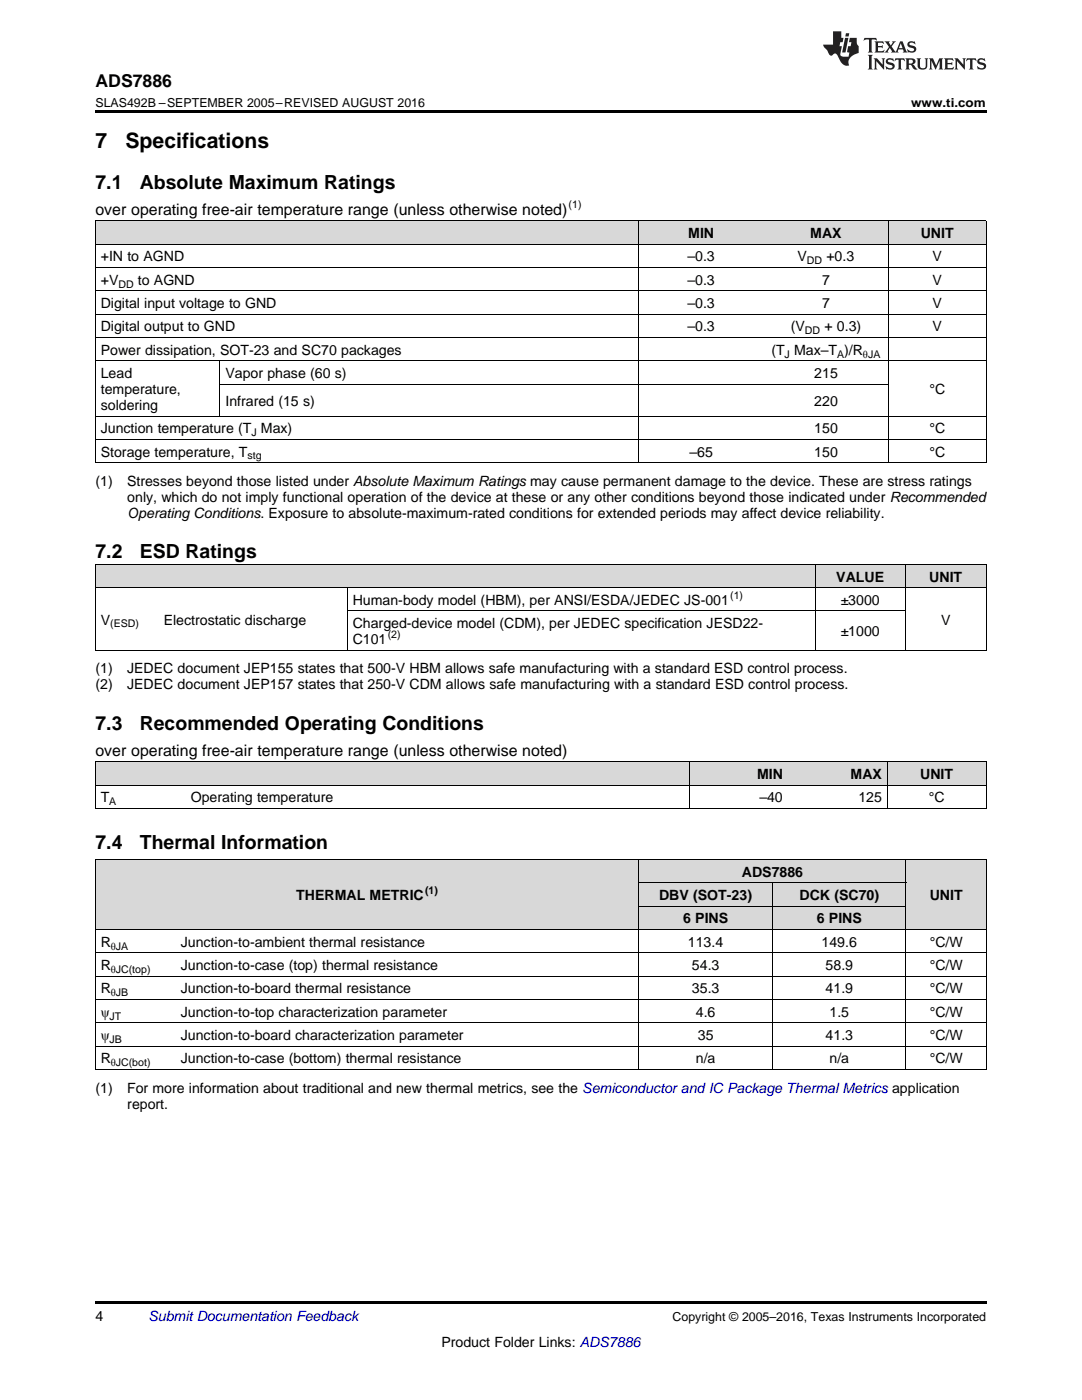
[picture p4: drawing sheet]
<svg xmlns="http://www.w3.org/2000/svg" width="216mm" height="279mm" viewBox="0 0 216 279" stroke-linecap="round" stroke-linejoin="round" font-family="sans-serif">
<defs><g id="words">
<g font-size="4.2">
<text x="19" y="29.6">7</text>
<text x="25" y="29.6">Specifications</text>
</g>
<g font-size="3.9">
<text x="19" y="37.7">7.1</text>
<text x="27.9" y="37.7">Absolute Maximum Ratings</text>
<text x="19" y="111.4">7.2</text>
<text x="27.9" y="111.4">ESD Ratings</text>
<text x="19" y="145.7">7.3</text>
<text x="27.9" y="145.7">Recommended Operating Conditions</text>
<text x="19" y="169.5">7.4</text>
<text x="27.9" y="169.5">Thermal Information</text>
</g>
<text font-size="3.5" x="19" y="17.3">ADS7886</text>
<g font-size="3.2">
<text x="19" y="42.9">over operating free-air temperature range (unless otherwise noted)</text>
<text x="19" y="150.8">over operating free-air temperature range (unless otherwise noted)</text>
</g>
<g font-size="2.8">
<text x="137.3" y="47.5">MIN</text>
<text x="161.7" y="47.5">MAX</text>
<text x="183.7" y="47.5">UNIT</text>
<text x="20.1" y="52.2">+IN to AGND</text>
<text x="137.2" y="52.2">–0.3</text>
<text x="159.1" y="52.2">V</text>
<text x="164.9" y="52.2">+0.3</text>
<text x="186.1" y="52.2">V</text>
<text x="20.1" y="56.8">+V</text>
<text x="27.5" y="56.8">to AGND</text>
<text x="137.2" y="56.8">–0.3</text>
<text x="164" y="56.8">7</text>
<text x="186.1" y="56.8">V</text>
<text x="20.1" y="61.5">Digital input voltage to GND</text>
<text x="137.2" y="61.5">–0.3</text>
<text x="164" y="61.5">7</text>
<text x="186.1" y="61.5">V</text>
<text x="20.1" y="66.1">Digital output to GND</text>
<text x="20.1" y="70.8">Power dissipation, SOT-23 and SC70 packages</text>
<text x="137.2" y="66.1">–0.3</text>
<text x="153.9" y="70.8">(T Max–T )/R</text>
<text x="157.8" y="66.1">(V</text>
<text x="164.5" y="66.1">+ 0.3)</text>
<text x="186.1" y="66.1">V</text>
<text x="20.1" y="75.5">Lead</text>
<text x="45" y="75.5">Vapor phase (60 s)</text>
<text x="162.5" y="75.5">215</text>
<text x="20.1" y="78.6">temperature,</text>
<text x="20.1" y="81.8">soldering</text>
<text x="45" y="81">Infrared (15 s)</text>
<text x="162.5" y="81">220</text>
<text x="185.5" y="78.6">°C</text>
<text x="20.1" y="86.5">Junction temperature (T Max)</text>
<text x="162.5" y="86.5">150</text>
<text x="185.5" y="86.5">°C</text>
<text x="20.1" y="91.1">Storage temperature, T</text>
<text x="137.6" y="91.1">–65</text>
<text x="162.5" y="91.1">150</text>
<text x="185.5" y="91.1">°C</text>
<text x="19" y="97">(1)</text>
<text x="25.4" y="97">Stresses beyond those listed under Absolute Maximum Ratings may cause permanent damage to the device. These are stress ratings</text>
<text x="25.4" y="100.2">only, which do not imply functional operation of the device at these or any other conditions beyond those indicated under Recommended</text>
<text x="25.4" y="103.3">Operating Conditions. Exposure to absolute-maximum-rated conditions for extended periods may affect device reliability.</text>
<text x="166.9" y="116.1">VALUE</text>
<text x="185.4" y="116.1">UNIT</text>
<text x="20.1" y="124.6">V</text>
<text x="32.7" y="124.6">Electrostatic discharge</text>
<text x="70.4" y="120.7">Human-body model (HBM), per ANSI/ESDA/JEDEC JS-001</text>
<text x="70.4" y="125.4">Charged-device model (CDM), per JEDEC specification JESD22-</text>
<text x="167.7" y="120.7">±3000</text>
<text x="187.8" y="124.6">V</text>
<text x="70.4" y="128.6">C101</text>
<text x="167.7" y="127">±1000</text>
<text x="19" y="134.4">(1)</text>
<text x="19" y="137.6">(2)</text>
<text x="25.4" y="134.4">JEDEC document JEP155 states that 500-V HBM allows safe manufacturing with a standard ESD control process.</text>
<text x="25.4" y="137.6">JEDEC document JEP157 states that 250-V CDM allows safe manufacturing with a standard ESD control process.</text>
<text x="151.1" y="155.5">MIN</text>
<text x="169.7" y="155.5">MAX</text>
<text x="183.6" y="155.5">UNIT</text>
<text x="20.1" y="160.1">T</text>
<text x="38.1" y="160.1">Operating temperature</text>
<text x="151.5" y="160.1">–40</text>
<text x="171.3" y="160.1">125</text>
<text x="185.3" y="160.1">°C</text>
<text x="59.1" y="179.6">THERMAL METRIC</text>
<text x="131.5" y="179.6">DBV (SOT-23)</text>
<text x="148" y="175">ADS7886</text>
<text x="159.5" y="179.6">DCK (SC70)</text>
<text x="185.5" y="179.6">UNIT</text>
<text x="136.3" y="184.3">6 PINS</text>
<text x="163" y="184.3">6 PINS</text>
<text x="20.1" y="188.9">R</text>
<text x="36.1" y="188.9">Junction-to-ambient thermal resistance</text>
<text x="137.3" y="188.9">113.4</text>
<text x="163.9" y="188.9">149.6</text>
<text x="185.5" y="188.9">°C/W</text>
<text x="20.1" y="193.6">R</text>
<text x="36.1" y="193.6">Junction-to-case (top) thermal resistance</text>
<text x="138.1" y="193.6">54.3</text>
<text x="164.7" y="193.6">58.9</text>
<text x="185.5" y="193.6">°C/W</text>
<text x="20.1" y="198.3">R</text>
<text x="20.1" y="202.9">ψ</text>
<text x="36.1" y="198.3">Junction-to-board thermal resistance</text>
<text x="36.1" y="202.9">Junction-to-top characterization parameter</text>
<text x="138.1" y="198.3">35.3</text>
<text x="138.9" y="202.9">4.6</text>
<text x="164.7" y="198.3">41.9</text>
<text x="165.5" y="202.9">1.5</text>
<text x="185.5" y="198.3">°C/W</text>
<text x="185.5" y="202.9">°C/W</text>
<text x="20.1" y="207.6">ψ</text>
<text x="36.1" y="207.6">Junction-to-board characterization parameter</text>
<text x="139.2" y="207.6">35</text>
<text x="164.7" y="207.6">41.3</text>
<text x="185.5" y="207.6">°C/W</text>
<text x="20.1" y="212.2">R</text>
<text x="36.1" y="212.2">Junction-to-case (bottom) thermal resistance</text>
<text x="138.9" y="212.2">n/a</text>
<text x="165.5" y="212.2">n/a</text>
<text x="185.5" y="212.2">°C/W</text>
<text x="19" y="218.1">(1)</text>
<text x="25.4" y="218.1">For more information about traditional and new thermal metrics, see the Semiconductor and IC Package Thermal Metrics application</text>
<text x="25.4" y="221.3">report.</text>
<text x="19" y="263.6">4</text>
<text x="88.1" y="268.9">Product Folder Links: ADS7886</text>
</g>
<text font-size="2.8" fill="#0000c8" x="29.6" y="263.6">Submit Documentation Feedback</text>
<g font-size="2.5">
<text x="19" y="21.4">SLAS492B –SEPTEMBER 2005–REVISED AUGUST 2016</text>
<text x="181.8" y="21.4">www.ti.com</text>
<text x="134.2" y="263.6">Copyright © 2005–2016, Texas Instruments Incorporated</text>
</g>
<g font-size="2.1">
<text x="113.5" y="41.6">(1)</text>
<text x="161" y="52.7">DD</text>
<text x="23.6" y="57.4">DD</text>
<text x="156.6" y="71.4">J</text>
<text x="160.6" y="66.7">DD</text>
<text x="167" y="71.4">A</text>
<text x="172.2" y="71.4">θJA</text>
<text x="50.2" y="87">J</text>
<text x="49.4" y="91.7">stg</text>
<text x="145.7" y="119.6">(1)</text>
<text x="22" y="125.2">(ESD)</text>
<text x="77.4" y="127.4">(2)</text>
<text x="21.8" y="160.7">A</text>
<text x="84.8" y="178.5">(1)</text>
<text x="22.1" y="189.5">θJA</text>
<text x="22.1" y="194.2">θJC(top)</text>
<text x="21.9" y="203.5">JT</text>
<text x="22.1" y="198.8">θJB</text>
<text x="21.9" y="208.1">JB</text>
<text x="22.1" y="212.8">θJC(bot)</text>
</g>
</g></defs>
<g fill="#d8d8d8">
<path d="M19 171.6h16v14h-16z"/>
<path d="M35 171.6h92.5v14h-92.5z"/>
<path d="M180.8 171.6h16v14h-16z"/>
<path d="M127.5 180.9h26.7v4.7h-26.7z"/>
<path d="M154.2 180.9h26.6v4.7h-26.6z"/>
<path d="M127.5 176.2h26.7v4.7h-26.7z"/>
<path d="M154.2 176.2h26.6v4.7h-26.6z"/>
<path d="M127.5 171.6h26.7v4.6h-26.7z"/>
<path d="M154.2 171.6h26.6v4.6h-26.6z"/>
<path d="M19 152.1h18v4.6h-18z"/>
<path d="M37 152.1h100.5v4.6h-100.5z"/>
<path d="M137.5 152.1h19.8v4.6h-19.8z"/>
<path d="M157.3 152.1h19.8v4.6h-19.8z"/>
<path d="M177.1 152.1h19.7v4.6h-19.7z"/>
<path d="M19 112.7h12.6v4.6h-12.6z"/>
<path d="M31.6 112.7h37.7v4.6h-37.7z"/>
<path d="M69.3 112.7h93.4v4.6h-93.4z"/>
<path d="M162.7 112.7h18v4.6h-18z"/>
<path d="M180.7 112.7h16.1v4.6h-16.1z"/>
<path d="M19 44.1h24.9v4.7h-24.9z"/>
<path d="M43.9 44.1h83.6v4.7h-83.6z"/>
<path d="M127.5 44.1h24.9v4.7h-24.9z"/>
<path d="M152.4 44.1h24.9v4.7h-24.9z"/>
<path d="M177.3 44.1h19.5v4.7h-19.5z"/>
</g>
<g fill="#000">
<path d="M19 22h177.8v.5h-177.8zM19 129.8h.2zM69.2 129.8h.1zM162.6 129.8h.1zM180.6 129.8h.1zM196.7 129.8h.1zM19 161.4h.2zM137.4 161.4h.1zM177 161.4h.1zM196.7 161.4h.1zM19 213.5h.2zM127.4 213.5h.1z"/>
<path d="M154.1 213.5h.1zM180.7 213.5h.1zM196.7 213.5h.1zM19 259.7h177.8v.5h-177.8z"/>
</g>
<g fill="none" stroke="#000" stroke-width=".2">
<path d="M19 58h177.8M19 53.4h177.8M19 48.7h177.8M19 44.1h177.8M19.1 44.1v48.3M127.4 44.1v48.3M177.2 44.1v48.3M196.8 44.1v48.3M19 72h177.8M19 67.4h177.8M19 62.7h177.8M43.9 72.1v11"/>
<path d="M43.9 76.7h133.4M19 92.3h177.8M19 87.7h177.8M19 83h177.8M19 117.3h177.8M19 112.6h177.8M19.1 112.6v17.2M69.3 117.3v12.5M162.6 112.6v17.2M180.6 112.6v17.2M196.8 112.6v17.2M19 129.8h177.8"/>
<path d="M69.3 121.9h111.4M19 156.7h177.8M19 152h177.8M19.1 152v9.4M137.5 152v9.4M177 152v9.4M196.8 152v9.4M19 171.5l177.8 .1v41.9M19 161.3h177.8M19.1 171.6v41.9M127.4 171.6v41.9M127.5 176.2h53.3"/>
<path d="M154.1 176.2v37.3M180.8 171.6v41.9M19 199.5h177.8M19 194.8h177.8M19 190.2h177.8M19 185.5h177.8M127.5 180.9h53.3M19 213.4h177.8M19 208.8h177.8M19 204.1h177.8"/>
</g>
<g fill="#231f20">
<path d="M172.5 7.6l-.1 .5 .4-.2h.6v.1v2.1l-.2 .4h.9l-.2-.4v-2.1l.1-.1h.5l.5 .2-.2-.5zM174.5 8.3l.2 .3v1.5l-.2 .4h1.8l.2-.6a1.04 1.04 0 0 1-1.3 .2v-.7h.6l.3 .2v-.6l-.3 .2h-.6v-.6l.8-.1 .4 .3-.2-.5zM176.5 8.3l.9 1.1-.9 1.1h.8l-.2-.2 .4-.7 .5 .7-.2 .2h1.5l-.2-.2 .2-.4h.9l.1 .4-.2 .2h1l-.3-.3-.7-1.9h-.5l-.9 2-.8-1 .9-1h-.8l.1 .3-.4 .5-.3-.6 .1-.2zM179.7 8.6l.4 1h-.7zM181.3 8.4a.63 .63 0 0 0-.2 .7 .63 .63 0 0 0 .6 .4l.6 .2 .1 .2a.75 .75 0 0 1-.7 .4 .75 .75 0 0 1-.6-.5l.1 .7 .1-.1a1.11 1.11 0 0 0 1.5-.6 1.13 1.13 0 0 0-1.2-.8l-.1-.4a1.04 1.04 0 0 1 1.2 .2l-.2-.5-.2 .1-.4-.2zM173.2 10.9l.2 .4v2.2l-.2 .4h1l-.3-.4v-2.2l.3-.4zM174.3 11.6l.3 .4v1.5l-.3 .4h.8l-.2-.4v-1.3l1.5 1.7v-1.9l.2-.4h-.7l.2 .4v.9l-1.1-1.3zM177 11.8a.62 .62 0 0 0-.2 .7 .62 .62 0 0 0 .6 .4l.6 .1 .1 .3a.76 .76 0 0 1-.7 .3 .76 .76 0 0 1-.7-.4l.2 .7 .1-.1a1.11 1.11 0 0 0 1.5-.6 1.13 1.13 0 0 0-1.2-.8l-.1-.4a1.04 1.04 0 0 1 1.2 .2l-.2-.6-.2 .1-.5-.1zM178.7 11.6l-.2 .6a.61 .61 0 0 1 .8-.3v1.6l-.2 .4h.9l-.2-.4v-1.6a.63 .63 0 0 1 .7 .3l-.1-.6zM180.6 11.6l.3 .4v1.5l-.3 .4h1l-.2-.2-.1-.8 .6 .2a.76 .76 0 0 0 1.2 .7l-1-1a.58 .58 0 0 0 .6-.5 .58 .58 0 0 0-.5-.6zM181.4 11.9h.1a.45 .45 0 0 1 .5 .1 .45 .45 0 0 1 .1 .5l-.8 .2zM182.9 11.6l.2 .2a2.17 2.17 0 0 0 .3 1.9 .99 .99 0 0 0 1.6-.6v-1.1l.2-.4h-.7l.2 .2a1.92 1.92 0 0 1-.2 1.8 .6 .6 0 0 1-.9-.5v-1.1l.2-.4zM185.4 11.6l.2 .4v1.5l-.2 .4h.7l-.2-.4v-1.4l.8 1.8 .8-1.8v1.4l-.2 .4h.9l-.2-.4v-1.5l.2-.4h-.8l-.6 1.5-.6-1.5zM188.4 11.6l.2 .4v1.5l-.2 .4h1.8l.1-.6a1.04 1.04 0 0 1-1.2 .1v-.6h.5l.4 .2v-.6l-.4 .2h-.5v-.7h.8l.3 .3-.1-.6zM190.5 11.6l.2 .4v1.5l-.2 .4h.7l-.2-.4v-1.3l1.5 1.7v-1.9l.2-.4h-.7l.2 .4v.9l-1.1-1.3zM192.9 11.6l-.1 .6a.61 .61 0 0 1 .7-.3l.1 1.6-.3 .4h1l-.3-.4 .1-1.6a.63 .63 0 0 1 .7 .3l-.1-.6zM195.2 11.8a.62 .62 0 0 0-.2 .7 .62 .62 0 0 0 .6 .4l.6 .1 .1 .3a.76 .76 0 0 1-.7 .3 .76 .76 0 0 1-.6-.4l.1 .7 .1-.1a1.11 1.11 0 0 0 1.6-.6 1.13 1.13 0 0 0-1.3-.8l-.1-.4a1.04 1.04 0 0 1 1.2 .2l-.1-.6-.2 .1-.5-.1z"/>
<path d="M166.2 6.3v2.6h-1.9v.4l.8 .9a.91 .91 0 0 0 1 .8 .56 .56 0 0 1 .5-.3 .56 .56 0 0 1 .5 .3l.4 .8a1.53 1.53 0 0 0 1.9 1.2 1.54 1.54 0 0 1 1-2.1l.9-.3v-1.4a1.52 1.52 0 0 1-.4-1.6h-1.3l-.2 .8h.5l-.2 .8h-.5l-.1 1v.2l.4 .1-.2 .8a1.93 1.93 0 0 1-1.6-.3l.3-1.8h-.5l.2-.8h.4l.2-.8h-.4v-1.3zM168.6 7.6l-.6 2.9h.7l.6-2.9zM168.8 6.6l-.1 .7h.6l.2-.7z"/>
</g>
<use href="#words"/>
</svg>
